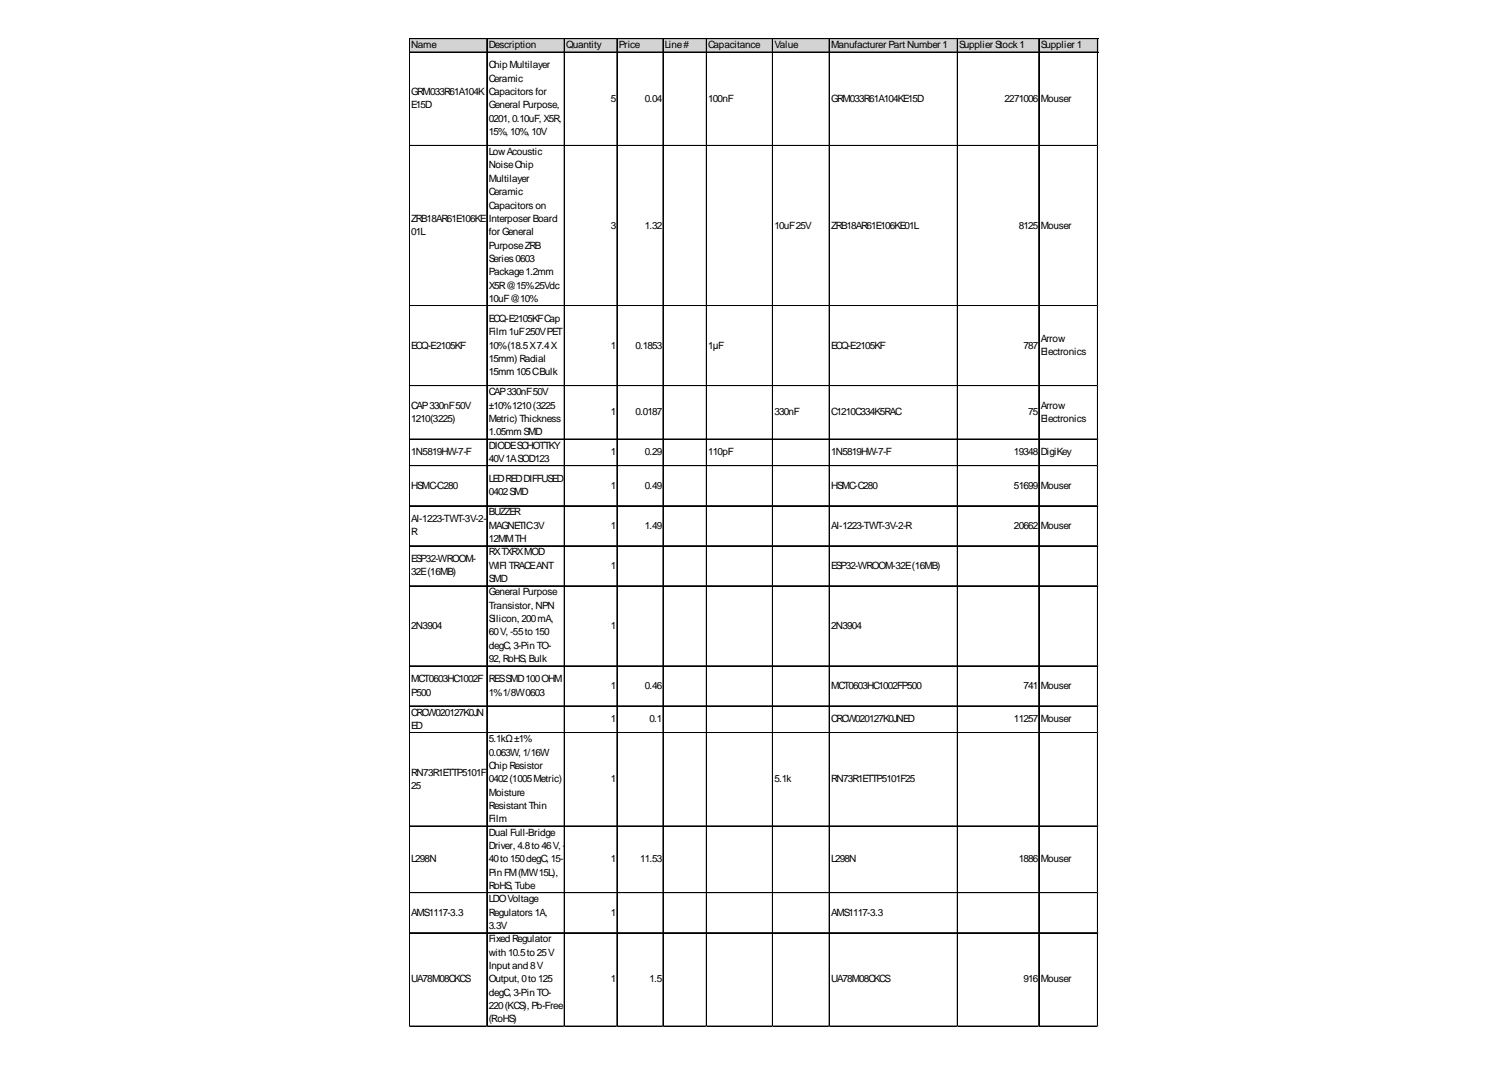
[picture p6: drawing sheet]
<svg xmlns="http://www.w3.org/2000/svg" width="297mm" height="210mm" viewBox="0 0 297 210" stroke-linecap="round" stroke-linejoin="round" font-family="sans-serif">
<defs><g id="words">
<g font-size="2">
<text x="81" y="9.5">Name</text>
<text x="96.2" y="9.5">Description</text>
<text x="111.4" y="9.5">Quantity</text>
<text x="121.8" y="9.5">Price</text>
<text x="130.9" y="9.5">Line#</text>
<text x="139.4" y="9.5">Capacitance</text>
<text x="152.4" y="9.5">Value</text>
<text x="163.6" y="9.5">Manufacturer Part Number 1</text>
<text x="188.8" y="9.5">Supplier Stock1</text>
<text x="204.9" y="9.5">Supplier 1</text>
<text x="96.2" y="13.5">Chip Multilayer</text>
<text x="96.2" y="16.1">Ceramic</text>
<text x="81" y="18.7">GRM033R61A104K</text>
<text x="81" y="21.3">E15D</text>
<text x="96.2" y="18.7">Capacitors for</text>
<text x="96.2" y="21.3">General Purpose,</text>
<text x="96.2" y="24">0201, 0.10uF, X5R,</text>
<text x="120.2" y="20">5</text>
<text x="126.9" y="20">0.04</text>
<text x="139.4" y="20">100nF</text>
<text x="163.6" y="20">GRM033R61A104KE15D</text>
<text x="197.8" y="20">2271006</text>
<text x="204.9" y="20">Mouser</text>
<text x="96.2" y="26.6">15%, 10%, 10V</text>
<text x="96.2" y="30.5">LowAcoustic</text>
<text x="96.2" y="33.1">NoiseChip</text>
<text x="96.2" y="35.8">Multilayer</text>
<text x="96.2" y="38.4">Ceramic</text>
<text x="96.2" y="41">Capacitors on</text>
<text x="81" y="43.6">ZRB18AR61E106KE</text>
<text x="81" y="46.3">01L</text>
<text x="96.2" y="43.6">Interposer Board</text>
<text x="96.2" y="46.3">for General</text>
<text x="120.2" y="45">3</text>
<text x="126.9" y="45">1.32</text>
<text x="152.4" y="45">10uF25V</text>
<text x="163.6" y="45">ZRB18AR61E106KE01L</text>
<text x="200.5" y="45">8125</text>
<text x="204.9" y="45">Mouser</text>
<text x="96.2" y="48.9">PurposeZRB</text>
<text x="96.2" y="51.5">Series0603</text>
<text x="96.2" y="54.1">Package1.2mm</text>
<text x="96.2" y="56.8">X5R@15%25Vdc</text>
<text x="96.2" y="59.4">10uF@10%</text>
<text x="96.2" y="63.3">ECQ-E2105KFCap</text>
<text x="96.2" y="66">Film1uF250VPET</text>
<text x="81" y="68.6">ECQ-E2105KF</text>
<text x="96.2" y="68.6">10%(18.5X7.4X</text>
<text x="96.2" y="71.2">15mm) Radial</text>
<text x="120.2" y="68.6">1</text>
<text x="125.1" y="68.6">0.1853</text>
<text x="139.4" y="68.6">1µF</text>
<text x="163.6" y="68.6">ECQ-E2105KF</text>
<text x="201.4" y="68.6">787</text>
<text x="204.9" y="67.3">Arrow</text>
<text x="204.9" y="69.9">Electronics</text>
<text x="96.2" y="73.8">15mm105CBulk</text>
<text x="96.2" y="77.8">CAP330nF50V</text>
<text x="81" y="80.4">CAP330nF50V</text>
<text x="81" y="83">1210(3225)</text>
<text x="96.2" y="80.4">±10%1210(3225</text>
<text x="96.2" y="83">Metric) Thickness</text>
<text x="120.2" y="81.7">1</text>
<text x="125.1" y="81.7">0.0187</text>
<text x="152.4" y="81.7">330nF</text>
<text x="163.6" y="81.7">C1210C334K5RAC</text>
<text x="202.4" y="81.7">75</text>
<text x="204.9" y="80.4">Arrow</text>
<text x="204.9" y="83">Electronics</text>
<text x="81" y="89.6">1N5819HW-7-F</text>
<text x="96.2" y="85.6">1.05mmSMD</text>
<text x="96.2" y="88.3">DIODESCHOTTKY</text>
<text x="120.2" y="89.6">1</text>
<text x="126.9" y="89.6">0.29</text>
<text x="139.4" y="89.6">110pF</text>
<text x="163.6" y="89.6">1N5819HW-7-F</text>
<text x="199.6" y="89.6">19348</text>
<text x="204.9" y="89.6">DigiKey</text>
<text x="96.2" y="90.9">40V1ASOD123</text>
<text x="96.2" y="94.8">LEDREDDIFFUSED</text>
<text x="81" y="96.1">HSMC-C280</text>
<text x="96.2" y="97.5">0402SMD</text>
<text x="96.2" y="101.4">BUZZER</text>
<text x="120.2" y="96.1">1</text>
<text x="126.9" y="96.1">0.49</text>
<text x="163.6" y="96.1">HSMC-C280</text>
<text x="199.6" y="96.1">51699</text>
<text x="204.9" y="96.1">Mouser</text>
<text x="81" y="102.7">AI-1223-TWT-3V-2-</text>
<text x="81" y="105.3">R</text>
<text x="96.2" y="104">MAGNETIC3V</text>
<text x="96.2" y="106.6">12MMTH</text>
<text x="120.2" y="104">1</text>
<text x="126.9" y="104">1.49</text>
<text x="163.6" y="104">AI-1223-TWT-3V-2-R</text>
<text x="199.6" y="104">20662</text>
<text x="204.9" y="104">Mouser</text>
<text x="81" y="110.6">ESP32-WROOM-</text>
<text x="81" y="113.2">32E(16MB)</text>
<text x="96.2" y="109.3">RXTXRXMOD</text>
<text x="96.2" y="111.9">WIFI TRACEANT</text>
<text x="120.2" y="111.9">1</text>
<text x="163.6" y="111.9">ESP32-WROOM-32E(16MB)</text>
<text x="96.2" y="114.5">SMD</text>
<text x="96.2" y="117.1">General Purpose</text>
<text x="96.2" y="119.8">Transistor, NPN</text>
<text x="81" y="123.7">2N3904</text>
<text x="96.2" y="122.4">Silicon, 200mA,</text>
<text x="96.2" y="125">60V, -55to 150</text>
<text x="120.2" y="123.7">1</text>
<text x="163.6" y="123.7">2N3904</text>
<text x="96.2" y="127.6">degC, 3-Pin TO-</text>
<text x="96.2" y="130.3">92, RoHS, Bulk</text>
<text x="81" y="134.2">MCT0603HC1002F</text>
<text x="81" y="136.8">P500</text>
<text x="96.2" y="134.2">RESSMD100OHM</text>
<text x="96.2" y="136.8">1%1/8W0603</text>
<text x="120.2" y="135.5">1</text>
<text x="126.9" y="135.5">0.46</text>
<text x="163.6" y="135.5">MCT0603HC1002FP500</text>
<text x="201.4" y="135.5">741</text>
<text x="204.9" y="135.5">Mouser</text>
<text x="81" y="140.8">CRCW020127K0JN</text>
<text x="81" y="143.4">ED</text>
<text x="120.2" y="142.1">1</text>
<text x="127.9" y="142.1">0.1</text>
<text x="163.6" y="142.1">CRCW020127K0JNED</text>
<text x="199.6" y="142.1">11257</text>
<text x="204.9" y="142.1">Mouser</text>
<text x="96.2" y="146">5.1kΩ±1%</text>
<text x="96.2" y="148.6">0.063W, 1/16W</text>
<text x="81" y="152.6">RN73R1ETTP5101F</text>
<text x="81" y="155.2">25</text>
<text x="96.2" y="151.3">Chip Resistor</text>
<text x="96.2" y="153.9">0402(1005Metric)</text>
<text x="120.2" y="153.9">1</text>
<text x="152.4" y="153.9">5.1k</text>
<text x="163.6" y="153.9">RN73R1ETTP5101F25</text>
<text x="96.2" y="156.5">Moisture</text>
<text x="96.2" y="159.1">Resistant Thin</text>
<text x="96.2" y="161.8">Film</text>
<text x="96.2" y="164.4">Dual Full-Bridge</text>
<text x="96.2" y="167">Driver, 4.8to 46V, -</text>
<text x="81" y="169.6">L298N</text>
<text x="96.2" y="169.6">40to 150degC, 15-</text>
<text x="96.2" y="172.3">Pin FM(MW15L),</text>
<text x="120.2" y="169.6">1</text>
<text x="126" y="169.6">11.53</text>
<text x="163.6" y="169.6">L298N</text>
<text x="200.5" y="169.6">1886</text>
<text x="204.9" y="169.6">Mouser</text>
<text x="96.2" y="174.9">RoHS, Tube</text>
<text x="96.2" y="177.5">LDOVoltage</text>
<text x="81" y="180.1">AMS1117-3.3</text>
<text x="96.2" y="180.1">Regulators 1A,</text>
<text x="96.2" y="182.8">3.3V</text>
<text x="96.2" y="185.4">Fixed Regulator</text>
<text x="120.2" y="180.1">1</text>
<text x="163.6" y="180.1">AMS1117-3.3</text>
<text x="96.2" y="188">with 10.5to 25V</text>
<text x="96.2" y="190.6">Input and 8V</text>
<text x="81" y="193.3">UA78M08CKCS</text>
<text x="96.2" y="193.3">Output, 0to 125</text>
<text x="96.2" y="195.9">degC, 3-Pin TO-</text>
<text x="120.2" y="193.3">1</text>
<text x="127.9" y="193.3">1.5</text>
<text x="163.6" y="193.3">UA78M08CKCS</text>
<text x="201.4" y="193.3">916</text>
<text x="204.9" y="193.3">Mouser</text>
<text x="96.2" y="198.5">220(KCS), Pb-Free</text>
<text x="96.2" y="201.1">(RoHS)</text>
</g>
</g></defs>
<path d="M80.7 7.7h135.5v2.7h-135.5z" fill="#d3d3d3"/>
<g fill="none" stroke="#000" stroke-width=".2">
<path d="M80.6 7.6v194.4M80.7 7.6h135.5M80.7 7.7h135.5M80.7 10.2h135.5M80.7 10.3h135.5M95.8 7.7v194.3M95.9 7.7v194.3M111.1 7.7v194.3M121.4 7.7v194.3M121.5 7.7v194.3M130.5 7.7v194.3M130.6 7.7v194.3"/>
<path d="M139 7.7v194.3M139.1 7.7v194.3M152 7.7v194.3M152.1 7.7v194.3M163.2 7.7v194.3M163.3 7.7v194.3M188.4 7.7v194.3M188.5 7.7v194.3M204.5 7.7v194.3M216 7.7v194.3M216.1 7.7v194.3M80.7 28.6h135.5"/>
<path d="M80.7 28.7h135.5M80.7 60.1h135.5M80.7 60.2h135.5M80.7 75.9h135.5M80.7 86.4h135.5M80.7 91.6h135.5M80.7 91.7h135.5M80.7 99.5h135.5M80.7 107.4h135.5M80.7 115.2h135.5M80.7 115.3h135.5M80.7 131h135.5"/>
<path d="M80.7 138.9h135.5M80.7 144.1h135.5M80.7 144.2h135.5M80.7 162.5h135.5M80.7 175.6h135.5M80.7 175.7h135.5M80.7 183.5h135.5M80.7 201.9h135.5"/>
</g>
<path d="M80.6 202h.1" fill="none" stroke="#e0e0e0" stroke-width=".2"/>
<path d="M80.6 202h.1z" fill="#e0e0e0"/>
<path d="M95.8 202h.1" fill="none" stroke="#e0e0e0" stroke-width=".2"/>
<path d="M95.8 202h.1z" fill="#e0e0e0"/>
<path d="M111.1 202h.1" fill="none" stroke="#e0e0e0" stroke-width=".2"/>
<path d="M111.1 202h.1z" fill="#e0e0e0"/>
<path d="M121.4 202h.1" fill="none" stroke="#e0e0e0" stroke-width=".2"/>
<path d="M121.4 202h.2z" fill="#e0e0e0"/>
<path d="M130.5 202h.1" fill="none" stroke="#e0e0e0" stroke-width=".2"/>
<path d="M130.5 202h.1z" fill="#e0e0e0"/>
<path d="M139 202h.1" fill="none" stroke="#e0e0e0" stroke-width=".2"/>
<path d="M139 202h.2z" fill="#e0e0e0"/>
<path d="M152 202h.1" fill="none" stroke="#e0e0e0" stroke-width=".2"/>
<path d="M152 202h.2z" fill="#e0e0e0"/>
<path d="M163.2 202h.1" fill="none" stroke="#e0e0e0" stroke-width=".2"/>
<path d="M163.2 202h.1z" fill="#e0e0e0"/>
<path d="M188.4 202h.1" fill="none" stroke="#e0e0e0" stroke-width=".2"/>
<path d="M188.4 202h.2z" fill="#e0e0e0"/>
<path d="M204.5 202h.1" fill="none" stroke="#e0e0e0" stroke-width=".2"/>
<path d="M204.5 202h.1z" fill="#e0e0e0"/>
<path d="M216 202h.1" fill="none" stroke="#e0e0e0" stroke-width=".2"/>
<path d="M216 202h.2z" fill="#e0e0e0"/>
<path d="M216.2 28.6h.1" fill="none" stroke="#e0e0e0" stroke-width=".2"/>
<path d="M216.2 28.6v.1z" fill="#e0e0e0"/>
<path d="M216.2 60.1h.1" fill="none" stroke="#e0e0e0" stroke-width=".2"/>
<path d="M216.2 60.1v.1z" fill="#e0e0e0"/>
<path d="M216.2 75.9h.1" fill="none" stroke="#e0e0e0" stroke-width=".2"/>
<path d="M216.2 75.9v.1z" fill="#e0e0e0"/>
<path d="M216.2 86.4h.1" fill="none" stroke="#e0e0e0" stroke-width=".2"/>
<path d="M216.2 86.4v.1z" fill="#e0e0e0"/>
<path d="M216.2 91.6h.1" fill="none" stroke="#e0e0e0" stroke-width=".2"/>
<path d="M216.2 91.6v.1z" fill="#e0e0e0"/>
<path d="M216.2 99.5h.1" fill="none" stroke="#e0e0e0" stroke-width=".2"/>
<path d="M216.2 99.5v.1z" fill="#e0e0e0"/>
<path d="M216.2 107.4h.1" fill="none" stroke="#e0e0e0" stroke-width=".2"/>
<path d="M216.2 107.4v.1z" fill="#e0e0e0"/>
<path d="M216.2 115.2h.1" fill="none" stroke="#e0e0e0" stroke-width=".2"/>
<path d="M216.2 115.2v.2z" fill="#e0e0e0"/>
<path d="M216.2 131h.1" fill="none" stroke="#e0e0e0" stroke-width=".2"/>
<path d="M216.2 131v.1z" fill="#e0e0e0"/>
<path d="M216.2 138.9h.1" fill="none" stroke="#e0e0e0" stroke-width=".2"/>
<path d="M216.2 138.9v.1z" fill="#e0e0e0"/>
<path d="M216.2 144.1h.1" fill="none" stroke="#e0e0e0" stroke-width=".2"/>
<path d="M216.2 144.1v.1z" fill="#e0e0e0"/>
<path d="M216.2 162.5h.1" fill="none" stroke="#e0e0e0" stroke-width=".2"/>
<path d="M216.2 162.5v.1z" fill="#e0e0e0"/>
<path d="M216.2 175.6h.1" fill="none" stroke="#e0e0e0" stroke-width=".2"/>
<path d="M216.2 175.6v.1z" fill="#e0e0e0"/>
<path d="M216.2 183.5h.1" fill="none" stroke="#e0e0e0" stroke-width=".2"/>
<path d="M216.2 183.5v.1z" fill="#e0e0e0"/>
<path d="M216.2 201.9h.1" fill="none" stroke="#e0e0e0" stroke-width=".2"/>
<path d="M216.2 201.9v.1z" fill="#e0e0e0"/>
<use href="#words"/>
</svg>
